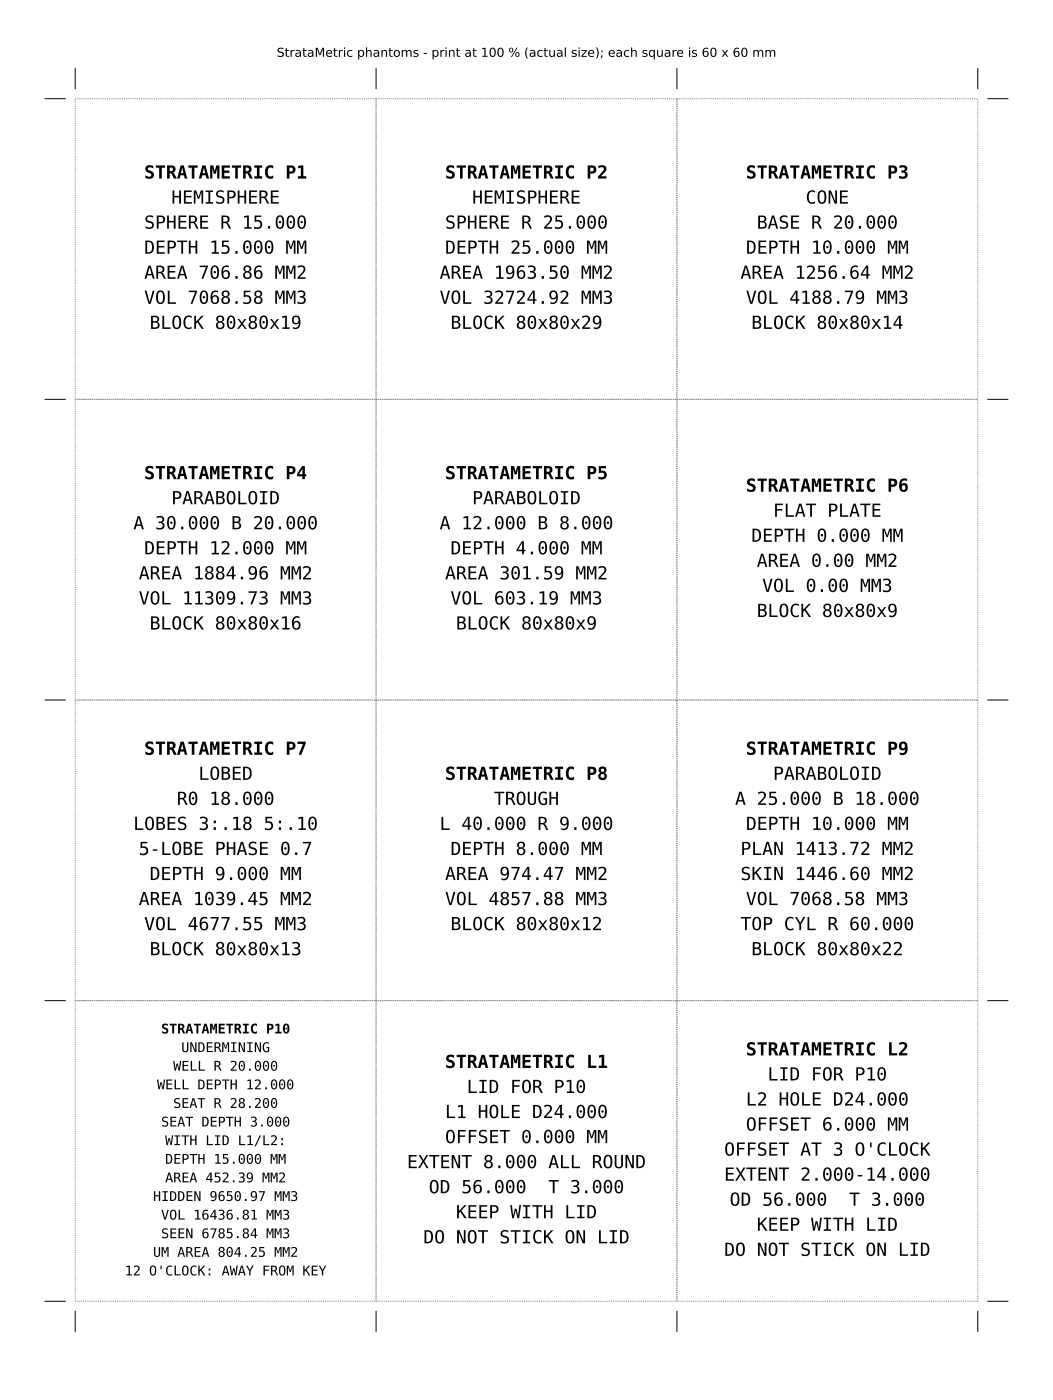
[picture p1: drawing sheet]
<svg xmlns="http://www.w3.org/2000/svg" width="210mm" height="279mm" viewBox="0 0 210 279" stroke-linecap="round" stroke-linejoin="round" font-family="sans-serif">
<defs><g id="words">
<g font-size="3.6">
<text x="28.8" y="35.6">STRATAMETRIC P1</text>
<text x="88.8" y="35.6">STRATAMETRIC P2</text>
<text x="148.8" y="35.6">STRATAMETRIC P3</text>
<text x="34.2" y="40.6">HEMISPHERE</text>
<text x="94.2" y="40.6">HEMISPHERE</text>
<text x="160.7" y="40.6">CONE</text>
<text x="28.8" y="45.6">SPHERE R 15.000</text>
<text x="88.8" y="45.6">SPHERE R 25.000</text>
<text x="150.9" y="45.6">BASE R 20.000</text>
<text x="28.8" y="50.6">DEPTH 15.000 MM</text>
<text x="88.8" y="50.6">DEPTH 25.000 MM</text>
<text x="148.8" y="50.6">DEPTH 10.000 MM</text>
<text x="28.8" y="55.6">AREA 706.86 MM2</text>
<text x="87.7" y="55.6">AREA 1963.50 MM2</text>
<text x="147.7" y="55.6">AREA 1256.64 MM2</text>
<text x="28.8" y="60.6">VOL 7068.58 MM3</text>
<text x="29.8" y="65.6">BLOCK 80x80x19</text>
<text x="87.7" y="60.6">VOL 32724.92 MM3</text>
<text x="89.8" y="65.6">BLOCK 80x80x29</text>
<text x="148.8" y="60.6">VOL 4188.79 MM3</text>
<text x="149.8" y="65.6">BLOCK 80x80x14</text>
<text x="28.8" y="95.6">STRATAMETRIC P4</text>
<text x="88.8" y="95.6">STRATAMETRIC P5</text>
<text x="34.2" y="100.6">PARABOLOID</text>
<text x="94.2" y="100.6">PARABOLOID</text>
<text x="148.8" y="98.1">STRATAMETRIC P6</text>
<text x="26.6" y="105.6">A 30.000 B 20.000</text>
<text x="87.7" y="105.6">A 12.000 B 8.000</text>
<text x="154.2" y="103.1">FLAT PLATE</text>
<text x="28.8" y="110.6">DEPTH 12.000 MM</text>
<text x="89.8" y="110.6">DEPTH 4.000 MM</text>
<text x="149.8" y="108.1">DEPTH 0.000 MM</text>
<text x="150.9" y="113.1">AREA 0.00 MM2</text>
<text x="27.7" y="115.6">AREA 1884.96 MM2</text>
<text x="88.8" y="115.6">AREA 301.59 MM2</text>
<text x="152" y="118.1">VOL 0.00 MM3</text>
<text x="27.7" y="120.6">VOL 11309.73 MM3</text>
<text x="29.8" y="125.6">BLOCK 80x80x16</text>
<text x="89.8" y="120.6">VOL 603.19 MM3</text>
<text x="90.9" y="125.6">BLOCK 80x80x9</text>
<text x="150.9" y="123.1">BLOCK 80x80x9</text>
<text x="28.8" y="150.6">STRATAMETRIC P7</text>
<text x="39.6" y="155.6">LOBED</text>
<text x="88.8" y="155.6">STRATAMETRIC P8</text>
<text x="148.8" y="150.6">STRATAMETRIC P9</text>
<text x="154.2" y="155.6">PARABOLOID</text>
<text x="35.3" y="160.6">R0 18.000</text>
<text x="98.5" y="160.6">TROUGH</text>
<text x="146.6" y="160.6">A 25.000 B 18.000</text>
<text x="26.6" y="165.6">LOBES 3:.18 5:.10</text>
<text x="87.7" y="165.6">L 40.000 R 9.000</text>
<text x="148.8" y="165.6">DEPTH 10.000 MM</text>
<text x="27.7" y="170.6">5-LOBE PHASE 0.7</text>
<text x="89.8" y="170.6">DEPTH 8.000 MM</text>
<text x="147.7" y="170.6">PLAN 1413.72 MM2</text>
<text x="29.8" y="175.6">DEPTH 9.000 MM</text>
<text x="88.8" y="175.6">AREA 974.47 MM2</text>
<text x="147.7" y="175.6">SKIN 1446.60 MM2</text>
<text x="27.7" y="180.6">AREA 1039.45 MM2</text>
<text x="28.8" y="185.6">VOL 4677.55 MM3</text>
<text x="88.8" y="180.6">VOL 4857.88 MM3</text>
<text x="89.8" y="185.6">BLOCK 80x80x12</text>
<text x="147.7" y="185.6">TOP CYL R 60.000</text>
<text x="148.8" y="180.6">VOL 7068.58 MM3</text>
<text x="29.8" y="190.6">BLOCK 80x80x13</text>
<text x="149.8" y="190.6">BLOCK 80x80x22</text>
<text x="88.8" y="213.1">STRATAMETRIC L1</text>
<text x="148.8" y="210.6">STRATAMETRIC L2</text>
<text x="153.1" y="215.6">LID FOR P10</text>
<text x="93.1" y="218.1">LID FOR P10</text>
<text x="148.8" y="220.6">L2 HOLE D24.000</text>
<text x="88.8" y="223.1">L1 HOLE D24.000</text>
<text x="148.8" y="225.6">OFFSET 6.000 MM</text>
<text x="81.2" y="233.1">EXTENT 8.000 ALL ROUND</text>
<text x="88.8" y="228.1">OFFSET 0.000 MM</text>
<text x="144.4" y="230.6">OFFSET AT 3 O'CLOCK</text>
<text x="85.5" y="238.1">OD 56.000</text>
<text x="109.3" y="238.1">T 3.000</text>
<text x="144.4" y="235.6">EXTENT 2.000-14.000</text>
<text x="90.9" y="243.1">KEEP WITH LID</text>
<text x="145.5" y="240.6">OD 56.000</text>
<text x="150.9" y="245.6">KEEP WITH LID</text>
<text x="169.3" y="240.6">T 3.000</text>
<text x="84.4" y="248.1">DO NOT STICK ON LID</text>
<text x="144.4" y="250.6">DO NOT STICK ON LID</text>
</g>
<g font-size="2.7">
<text x="32.1" y="206.3">STRATAMETRIC P10</text>
<text x="36.1" y="210">UNDERMINING</text>
<text x="34.5" y="213.7">WELL R 20.000</text>
<text x="31.3" y="217.4">WELL DEPTH 12.000</text>
<text x="34.5" y="221.1">SEAT R 28.200</text>
<text x="32.1" y="224.8">SEAT DEPTH 3.000</text>
<text x="32.9" y="228.5">WITH LID L1/L2:</text>
<text x="32.9" y="232.3">DEPTH 15.000 MM</text>
<text x="30.5" y="239.7">HIDDEN 9650.97 MM3</text>
<text x="32.9" y="236">AREA 452.39 MM2</text>
<text x="32.1" y="243.4">VOL 16436.81 MM3</text>
<text x="30.5" y="250.8">UM AREA 804.25 MM2</text>
<text x="32.1" y="247.1">SEEN 6785.84 MM3</text>
<text x="24.9" y="254.5">12 O'CLOCK: AWAY FROM KEY</text>
</g>
<text font-size="2.5" x="55.2" y="11.3">StrataMetric phantoms - print at 100 % (actual size); each square is 60 x 60 mm</text>
</g></defs>
<path d="M15 19.7h60v60h-60zM75 19.7h60v60h-60zM135 19.7h60v60h-60zM15 79.7h60v60h-60zM75 79.7h60v60h-60zM135 79.7h60v60h-60zM15 139.7h60v60h-60zM75 139.7h60v60h-60zM135 139.7h60v60h-60zM15 199.7h60v60h-60zM75 199.7h60v60h-60zM135 199.7h60v60h-60z" fill="none" stroke="#888" stroke-width=".2" stroke-dasharray=".2 .2" stroke-linecap="butt"/>
<g fill="none" stroke="#000" stroke-width=".2">
<path d="M9 19.7h4M15 13.7v4M75 13.7v4M135 13.7v4M195 13.7v4M197 19.7h4M9 79.7h4M197 79.7h4M9 139.7h4M197 139.7h4M9 199.7h4M197 199.7h4"/>
<path d="M9 259.7h4M197 259.7h4M15 261.7v4M75 261.7v4M135 261.7v4M195 261.7v4"/>
</g>
<use href="#words"/>
</svg>
